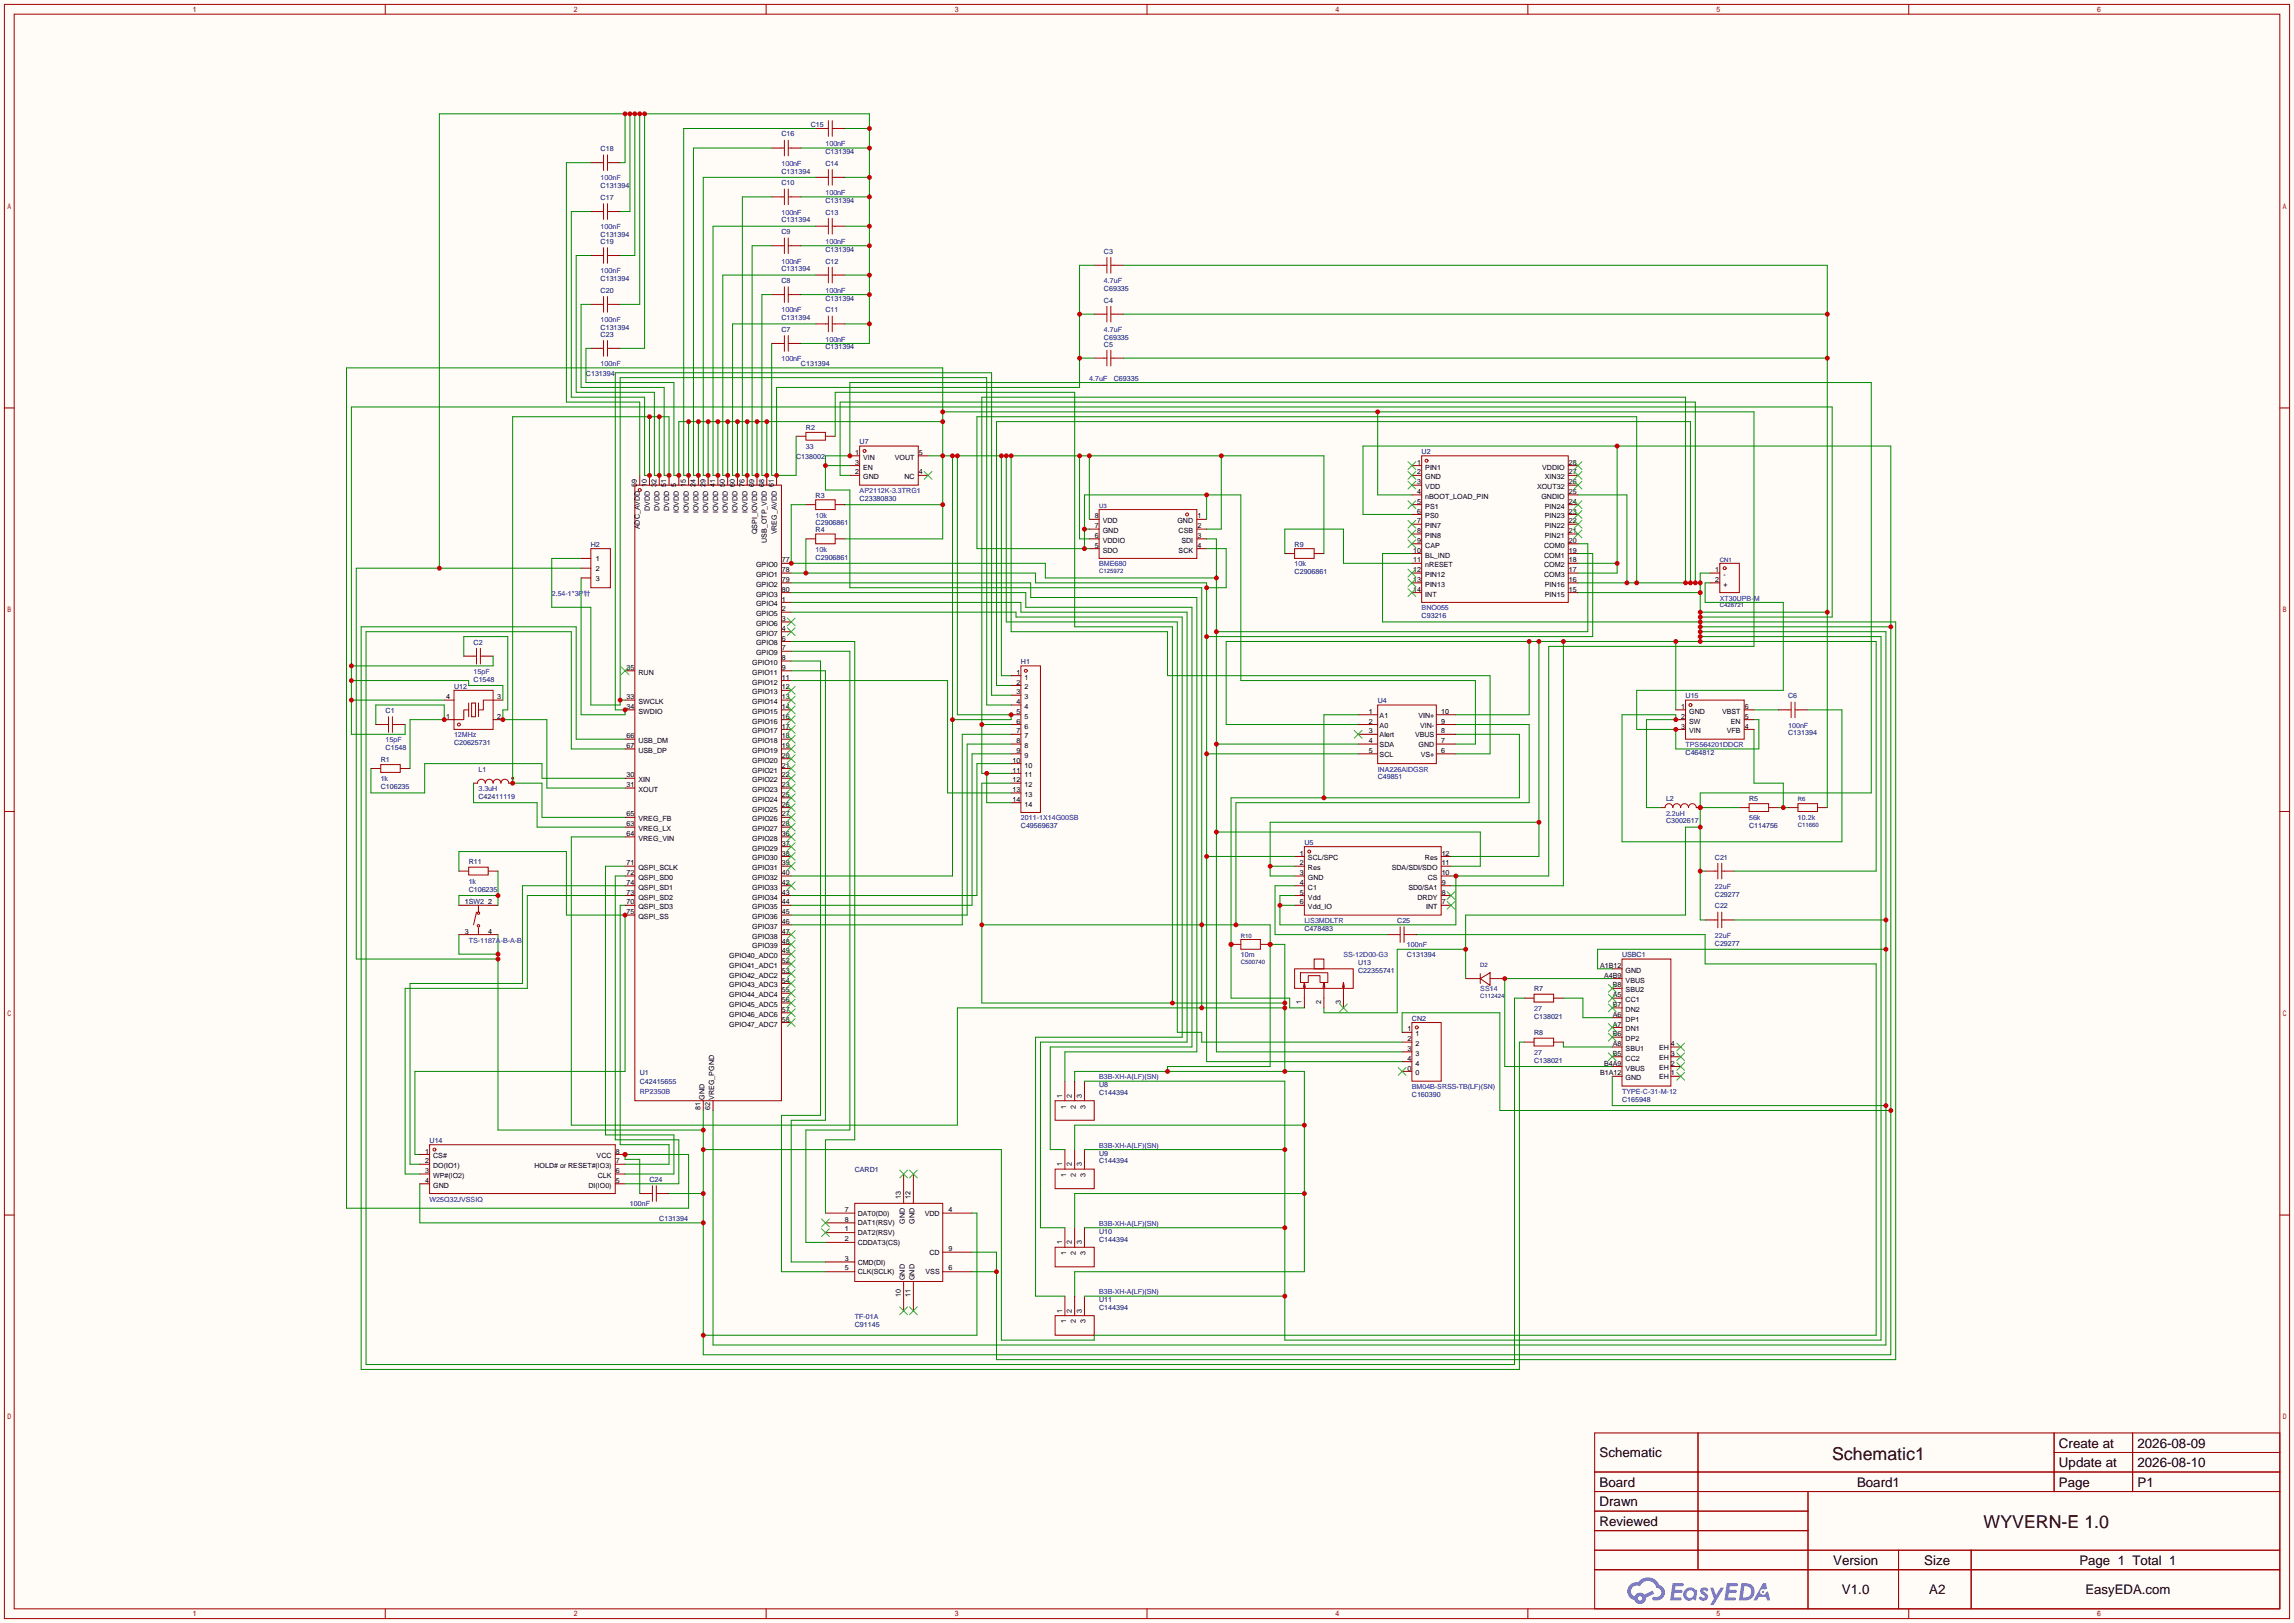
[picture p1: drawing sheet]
<svg xmlns="http://www.w3.org/2000/svg" width="596mm" height="422mm" viewBox="0 0 596 422" stroke-linecap="round" stroke-linejoin="round" font-family="sans-serif">
<defs><g id="words">
<g font-size="4.6">
<text x="476.1" y="379.4">Schematic1</text>
<text x="515.5" y="397.2">WYVERN-E 1.0</text>
</g>
<g font-size="3.5">
<text x="535.1" y="376.3">Create at</text>
<text x="555.5" y="376.3">2026-08-09</text>
<text x="415.7" y="378.8">Schematic</text>
<text x="535.1" y="381.4">Update at</text>
<text x="555.5" y="381.4">2026-08-10</text>
<text x="415.7" y="386.5">Board</text>
<text x="482.6" y="386.5">Board1</text>
<text x="555.5" y="386.5">P1</text>
<text x="415.7" y="391.5">Drawn</text>
<text x="415.7" y="396.6">Reviewed</text>
<text x="476.4" y="406.8">Version</text>
<text x="500.1" y="406.8">Size</text>
<text x="478.7" y="414.4">V1.0</text>
<text x="501.3" y="414.4">A2</text>
</g>
<g font-size="3.4">
<text x="535.1" y="386.4">Page</text>
<text x="540.4" y="406.7">Page 1 Total 1</text>
<text x="541.9" y="414.4">EasyEDA.com</text>
</g>
<g font-size="1.8" fill="#000080">
<text x="203.1" y="35.5">C16</text>
<text x="210.7" y="32.9">C15</text>
<text x="156.1" y="39.3">C18</text>
<text x="214.5" y="40.1">C131394</text>
<text x="203.1" y="45.1">C131394</text>
<text x="214.5" y="43.1">C14</text>
<text x="156.1" y="48.9">C131394</text>
<text x="156.1" y="52">C17</text>
<text x="203.1" y="48.2">C10</text>
<text x="214.5" y="52.8">C131394</text>
<text x="203.1" y="57.8">C131394</text>
<text x="214.5" y="55.8">C13</text>
<text x="156.1" y="63.4">C19</text>
<text x="156.1" y="61.6">C131394</text>
<text x="203.1" y="60.9">C9</text>
<text x="214.5" y="65.5">C131394</text>
<text x="286.9" y="66">C3</text>
<text x="203.1" y="70.5">C131394</text>
<text x="214.5" y="68.5">C12</text>
<text x="156.1" y="76.1">C20</text>
<text x="156.1" y="73.1">C131394</text>
<text x="203.1" y="73.6">C8</text>
<text x="286.9" y="75.6">C69335</text>
<text x="203.1" y="83.2">C131394</text>
<text x="214.5" y="78.2">C131394</text>
<text x="214.5" y="81.2">C11</text>
<text x="286.9" y="78.7">C4</text>
<text x="156.1" y="87.5">C23</text>
<text x="156.1" y="85.8">C131394</text>
<text x="203.1" y="86.3">C7</text>
<text x="286.9" y="88.3">C69335</text>
<text x="208.2" y="95.2">C131394</text>
<text x="214.5" y="90.9">C131394</text>
<text x="286.9" y="90.1">C5</text>
<text x="152.3" y="97.7">C131394</text>
<text x="289.4" y="99">C69335</text>
<text x="209.4" y="111.7">R2</text>
<text x="206.9" y="119.3">C138002</text>
<text x="223.4" y="115.5">U7</text>
<text x="369.4" y="118">U2</text>
<text x="212" y="129.5">R3</text>
<text x="223.4" y="130.2">C23380830</text>
<text x="212" y="136.6">C2906861</text>
<text x="153.5" y="142.2">H2</text>
<text x="212" y="138.3">R4</text>
<text x="336.4" y="142.2">R9</text>
<text x="212" y="145.5">C2906861</text>
<text x="336.4" y="149.3">C2906861</text>
<text x="369.4" y="160.7">C93216</text>
<text x="123.1" y="167.6">C2</text>
<text x="265.3" y="172.6">H1</text>
<text x="118" y="179">U12</text>
<text x="123.1" y="177.2">C1548</text>
<text x="100.2" y="185.3">C1</text>
<text x="358" y="182.8">U4</text>
<text x="438" y="181.5">U15</text>
<text x="464.7" y="181.5">C6</text>
<text x="464.7" y="191.2">C131394</text>
<text x="100.2" y="195">C1548</text>
<text x="118" y="193.7">C20625731</text>
<text x="438" y="196.3">C464812</text>
<text x="98.9" y="198">R1</text>
<text x="124.3" y="200.6">L1</text>
<text x="358" y="202.6">C49851</text>
<text x="98.9" y="205.2">C106235</text>
<text x="124.3" y="207.7">C42411119</text>
<text x="432.9" y="208.2">L2</text>
<text x="454.5" y="208.2">R5</text>
<text x="265.3" y="215.3">C49569637</text>
<text x="432.9" y="214">C3002617</text>
<text x="454.5" y="215.3">C114756</text>
<text x="339" y="219.6">U5</text>
<text x="121.8" y="224.7">R11</text>
<text x="445.6" y="223.4">C21</text>
<text x="121.8" y="231.8">C106235</text>
<text x="445.6" y="233.1">C29277</text>
<text x="363.1" y="239.9">C25</text>
<text x="445.6" y="236.1">C22</text>
<text x="339" y="242">C478483</text>
<text x="445.6" y="245.8">C29277</text>
<text x="352.9" y="250.9">U13</text>
<text x="365.6" y="248.8">C131394</text>
<text x="421.5" y="248.8">USBC1</text>
<text x="352.9" y="252.9">C22355741</text>
<text x="398.7" y="257.7">R7</text>
<text x="366.9" y="265.3">CN2</text>
<text x="398.7" y="264.8">C138021</text>
<text x="398.7" y="269.2">R8</text>
<text x="166.2" y="279.3">U1</text>
<text x="166.2" y="281.9">C42415655</text>
<text x="398.7" y="276.3">C138021</text>
<text x="285.6" y="282.6">U8</text>
<text x="285.6" y="284.7">C144394</text>
<text x="366.9" y="285.2">C160390</text>
<text x="421.5" y="286.4">C165948</text>
<text x="111.6" y="297.1">U14</text>
<text x="222.1" y="304.7">CARD1</text>
<text x="285.6" y="300.4">U9</text>
<text x="285.6" y="302.4">C144394</text>
<text x="168.8" y="307.3">C24</text>
<text x="171.3" y="317.4">C131394</text>
<text x="285.6" y="320.7">U10</text>
<text x="285.6" y="322.8">C144394</text>
<text x="285.6" y="338.5">U11</text>
<text x="285.6" y="340.5">C144394</text>
<text x="222.1" y="344.9">C91145</text>
</g>
<g font-size="1.8" fill="#00f">
<text x="214.5" y="38">100nF</text>
<text x="156.1" y="46.9">100nF</text>
<text x="203.1" y="43.1">100nF</text>
<text x="214.5" y="50.7">100nF</text>
<text x="156.1" y="59.6">100nF</text>
<text x="203.1" y="55.8">100nF</text>
<text x="214.5" y="63.4">100nF</text>
<text x="156.1" y="71">100nF</text>
<text x="203.1" y="68.5">100nF</text>
<text x="214.5" y="76.1">100nF</text>
<text x="286.9" y="73.6">4.7uF</text>
<text x="156.1" y="83.7">100nF</text>
<text x="203.1" y="81.2">100nF</text>
<text x="214.5" y="88.8">100nF</text>
<text x="286.9" y="86.3">4.7uF</text>
<text x="156.1" y="95.2">100nF</text>
<text x="203.1" y="93.9">100nF</text>
<text x="283.1" y="99">4.7uF</text>
<text x="209.4" y="116.8">33</text>
<text x="223.4" y="128.2">AP2112K-3.3TRG1</text>
<text x="212" y="134.5">10k</text>
<text x="212" y="143.4">10k</text>
<text x="285.6" y="147.2">BME680</text>
<text x="336.4" y="147.2">10k</text>
<text x="143.4" y="154.9">2.54-1*3P针</text>
<text x="369.4" y="158.7">BNO055</text>
<text x="446.9" y="156.1">XT30UPB-M</text>
<text x="123.1" y="175.2">15pF</text>
<text x="118" y="191.7">12MHz</text>
<text x="464.7" y="189.1">100nF</text>
<text x="100.2" y="193">15pF</text>
<text x="438" y="194.2">TPS564201DDCR</text>
<text x="98.9" y="203.1">1k</text>
<text x="358" y="200.6">INA226AIDGSR</text>
<text x="124.3" y="205.7">3.3uH</text>
<text x="265.3" y="213.3">2011-1X14G00SB</text>
<text x="432.9" y="212">2.2uH</text>
<text x="454.5" y="213.3">56k</text>
<text x="467.2" y="213.3">10.2k</text>
<text x="121.8" y="229.8">1k</text>
<text x="445.6" y="231.1">22uF</text>
<text x="339" y="239.9">LIS3MDLTR</text>
<text x="121.8" y="245">TS-1187A-B-A-B</text>
<text x="445.6" y="243.8">22uF</text>
<text x="322.5" y="248.8">10m</text>
<text x="349.1" y="248.8">SS-12D00-G3</text>
<text x="365.6" y="246.3">100nF</text>
<text x="384.7" y="257.7">SS14</text>
<text x="398.7" y="262.8">27</text>
<text x="398.7" y="274.2">27</text>
<text x="285.6" y="280.6">B3B-XH-A(LF)(SN)</text>
<text x="166.2" y="284.4">RP2350B</text>
<text x="366.9" y="283.1">BM04B-SRSS-TB(LF)(SN)</text>
<text x="421.5" y="284.4">TYPE-C-31-M-12</text>
<text x="285.6" y="298.4">B3B-XH-A(LF)(SN)</text>
<text x="111.6" y="312.3">W25Q32JVSSIQ</text>
<text x="163.7" y="313.6">100nF</text>
<text x="285.6" y="318.7">B3B-XH-A(LF)(SN)</text>
<text x="285.6" y="336.5">B3B-XH-A(LF)(SN)</text>
<text x="222.1" y="342.8">TF-01A</text>
</g>
<g font-size="1.8">
<text x="222.2" y="118.3">1</text>
<text x="224.3" y="119.5">VIN</text>
<text x="232.6" y="119.5">VOUT</text>
<text x="238.8" y="118.3">5</text>
<text x="222.2" y="123.3">2</text>
<text x="222.2" y="120.8">3</text>
<text x="224.3" y="124.6">GND</text>
<text x="224.3" y="122.1">EN</text>
<text x="235" y="124.6">NC</text>
<text x="238.8" y="123.3">4</text>
<text x="368.3" y="120.8">1</text>
<text x="368.3" y="123.3">2</text>
<text x="368.3" y="125.9">3</text>
<text x="370.4" y="122.1">PIN1</text>
<text x="370.4" y="124.6">GND</text>
<text x="400.8" y="122.1">VDDIO</text>
<text x="401.5" y="124.6">XIN32</text>
<text x="407.7" y="125.9">26</text>
<text x="407.7" y="123.3">27</text>
<text x="407.7" y="120.8">28</text>
<text x="165.5" y="126.5" transform="rotate(-90 165.5 126.5)">59</text>
<text x="168.1" y="126.5" transform="rotate(-90 168.1 126.5)">10</text>
<text x="170.6" y="126.5" transform="rotate(-90 170.6 126.5)">32</text>
<text x="173.1" y="126.5" transform="rotate(-90 173.1 126.5)">51</text>
<text x="175.7" y="126.5" transform="rotate(-90 175.7 126.5)">5</text>
<text x="178.2" y="126.5" transform="rotate(-90 178.2 126.5)">15</text>
<text x="180.8" y="126.5" transform="rotate(-90 180.8 126.5)">24</text>
<text x="183.3" y="126.5" transform="rotate(-90 183.3 126.5)">29</text>
<text x="185.8" y="126.5" transform="rotate(-90 185.8 126.5)">41</text>
<text x="188.4" y="126.5" transform="rotate(-90 188.4 126.5)">50</text>
<text x="190.9" y="126.5" transform="rotate(-90 190.9 126.5)">60</text>
<text x="193.5" y="126.5" transform="rotate(-90 193.5 126.5)">76</text>
<text x="196" y="126.5" transform="rotate(-90 196 126.5)">69</text>
<text x="198.5" y="126.5" transform="rotate(-90 198.5 126.5)">68</text>
<text x="201.1" y="126.5" transform="rotate(-90 201.1 126.5)">61</text>
<text x="368.3" y="128.4">4</text>
<text x="368.3" y="131">5</text>
<text x="370.4" y="127.2">VDD</text>
<text x="370.4" y="129.7">nBOOT_LOAD_PIN</text>
<text x="399.4" y="127.2">XOUT32</text>
<text x="400.5" y="129.7">GNDIO</text>
<text x="407.7" y="131">24</text>
<text x="407.7" y="128.4">25</text>
<text x="166.3" y="137.6" transform="rotate(-90 166.3 137.6)">ADC_AVDD</text>
<text x="168.8" y="132.8" transform="rotate(-90 168.8 132.8)">DVDD</text>
<text x="171.4" y="132.8" transform="rotate(-90 171.4 132.8)">DVDD</text>
<text x="173.9" y="132.8" transform="rotate(-90 173.9 132.8)">DVDD</text>
<text x="176.4" y="133.4" transform="rotate(-90 176.4 133.4)">IOVDD</text>
<text x="179" y="133.4" transform="rotate(-90 179 133.4)">IOVDD</text>
<text x="181.5" y="133.4" transform="rotate(-90 181.5 133.4)">IOVDD</text>
<text x="184.1" y="133.4" transform="rotate(-90 184.1 133.4)">IOVDD</text>
<text x="186.6" y="133.4" transform="rotate(-90 186.6 133.4)">IOVDD</text>
<text x="189.1" y="133.4" transform="rotate(-90 189.1 133.4)">IOVDD</text>
<text x="191.7" y="133.4" transform="rotate(-90 191.7 133.4)">IOVDD</text>
<text x="194.2" y="133.4" transform="rotate(-90 194.2 133.4)">IOVDD</text>
<text x="284.5" y="134.8">8</text>
<text x="284.5" y="137.3">7</text>
<text x="286.6" y="136">VDD</text>
<text x="306" y="136">GND</text>
<text x="311.1" y="137.3">2</text>
<text x="311.1" y="134.8">1</text>
<text x="368.3" y="133.5">6</text>
<text x="368.3" y="136">7</text>
<text x="370.4" y="132.2">PS1</text>
<text x="370.4" y="134.8">PS0</text>
<text x="370.4" y="137.3">PIN7</text>
<text x="401.5" y="137.3">PIN22</text>
<text x="401.5" y="134.8">PIN23</text>
<text x="401.5" y="132.2">PIN24</text>
<text x="407.7" y="136">22</text>
<text x="407.7" y="133.5">23</text>
<text x="196.8" y="138.8" transform="rotate(-90 196.8 138.8)">QSPI_IOVDD</text>
<text x="199.3" y="141.1" transform="rotate(-90 199.3 141.1)">USB_OTP_VDD</text>
<text x="201.8" y="138.9" transform="rotate(-90 201.8 138.9)">VREG_AVDD</text>
<text x="284.5" y="139.9">6</text>
<text x="284.5" y="142.4">5</text>
<text x="286.6" y="138.6">GND</text>
<text x="286.6" y="141.1">VDDIO</text>
<text x="286.6" y="143.7">SDO</text>
<text x="306.3" y="143.7">SCK</text>
<text x="306.3" y="138.6">CSB</text>
<text x="307" y="141.1">SDI</text>
<text x="311.1" y="142.4">4</text>
<text x="311.1" y="139.9">3</text>
<text x="367.3" y="143.7">10</text>
<text x="368.3" y="138.6">8</text>
<text x="368.3" y="141.1">9</text>
<text x="370.4" y="139.9">PIN8</text>
<text x="370.4" y="142.4">CAP</text>
<text x="401.3" y="142.4">COM0</text>
<text x="401.5" y="139.9">PIN21</text>
<text x="407.7" y="143.7">19</text>
<text x="407.7" y="141.1">20</text>
<text x="407.7" y="138.6">21</text>
<text x="154.8" y="145.9">1</text>
<text x="154.8" y="148.5">2</text>
<text x="196.5" y="147.5">GPIO0</text>
<text x="203.2" y="148.7">78</text>
<text x="203.2" y="146.2">77</text>
<text x="367.3" y="146.2">11</text>
<text x="367.3" y="148.7">12</text>
<text x="370.4" y="144.9">BL_IND</text>
<text x="370.4" y="147.5">nRESET</text>
<text x="401.3" y="147.5">COM2</text>
<text x="401.3" y="144.9">COM1</text>
<text x="407.7" y="148.7">17</text>
<text x="407.7" y="146.2">18</text>
<text x="445.8" y="148.7">1</text>
<text x="154.8" y="151">3</text>
<text x="196.5" y="155.1">GPIO3</text>
<text x="196.5" y="152.6">GPIO2</text>
<text x="196.5" y="150">GPIO1</text>
<text x="203.2" y="153.8">80</text>
<text x="203.2" y="151.3">79</text>
<text x="367.3" y="151.3">13</text>
<text x="367.3" y="153.8">14</text>
<text x="370.4" y="150">PIN12</text>
<text x="370.4" y="152.6">PIN13</text>
<text x="370.4" y="155.1">INT</text>
<text x="401.3" y="150">COM3</text>
<text x="401.5" y="155.1">PIN15</text>
<text x="401.5" y="152.6">PIN16</text>
<text x="407.7" y="153.8">15</text>
<text x="407.7" y="151.3">16</text>
<text x="445.8" y="151.3">2</text>
<text x="447.9" y="150">-</text>
<text x="447.9" y="152.6">+</text>
<text x="196.5" y="160.2">GPIO5</text>
<text x="196.5" y="157.6">GPIO4</text>
<text x="203.2" y="161.4">3</text>
<text x="203.2" y="158.9">2</text>
<text x="203.2" y="156.4">1</text>
<text x="196.5" y="167.8">GPIO8</text>
<text x="196.5" y="165.3">GPIO7</text>
<text x="196.5" y="162.7">GPIO6</text>
<text x="203.2" y="166.5">6</text>
<text x="203.2" y="164">4</text>
<text x="195.5" y="172.9">GPIO10</text>
<text x="196.5" y="170.3">GPIO9</text>
<text x="203.2" y="171.6">8</text>
<text x="203.2" y="169.1">7</text>
<text x="162.8" y="174.1">35</text>
<text x="165.9" y="175.4">RUN</text>
<text x="195.5" y="178">GPIO12</text>
<text x="195.5" y="175.4">GPIO11</text>
<text x="203.2" y="179.2">12</text>
<text x="203.2" y="176.7">11</text>
<text x="203.2" y="174.1">9</text>
<text x="264.1" y="175.4">1</text>
<text x="264.1" y="178">2</text>
<text x="266.2" y="176.7">1</text>
<text x="266.2" y="179.2">2</text>
<text x="115.9" y="181.8">4</text>
<text x="129.2" y="181.8">3</text>
<text x="162.8" y="181.8">33</text>
<text x="162.8" y="184.3">34</text>
<text x="165.9" y="183">SWCLK</text>
<text x="165.9" y="185.6">SWDIO</text>
<text x="195.5" y="185.6">GPIO15</text>
<text x="195.5" y="183">GPIO14</text>
<text x="195.5" y="180.5">GPIO13</text>
<text x="203.2" y="184.3">14</text>
<text x="203.2" y="181.8">13</text>
<text x="264.1" y="180.5">3</text>
<text x="264.1" y="183">4</text>
<text x="264.1" y="185.6">5</text>
<text x="266.2" y="181.8">3</text>
<text x="266.2" y="184.3">4</text>
<text x="355.7" y="185.6">1</text>
<text x="374.5" y="185.6">10</text>
<text x="436.9" y="184.3">1</text>
<text x="439" y="185.6">GND</text>
<text x="447.5" y="185.6">VBST</text>
<text x="453.4" y="184.3">6</text>
<text x="115.9" y="186.8">1</text>
<text x="129.2" y="186.8">2</text>
<text x="162.8" y="191.9">66</text>
<text x="195.5" y="190.7">GPIO17</text>
<text x="195.5" y="188.1">GPIO16</text>
<text x="203.2" y="191.9">18</text>
<text x="203.2" y="189.4">17</text>
<text x="203.2" y="186.8">16</text>
<text x="264.1" y="188.1">6</text>
<text x="264.1" y="190.7">7</text>
<text x="266.2" y="186.8">5</text>
<text x="266.2" y="189.4">6</text>
<text x="266.2" y="191.9">7</text>
<text x="355.7" y="188.1">2</text>
<text x="355.7" y="190.7">3</text>
<text x="358.5" y="186.6">A1</text>
<text x="358.5" y="189.1">A0</text>
<text x="358.5" y="191.7">Alert</text>
<text x="367.7" y="191.7">VBUS</text>
<text x="368.6" y="186.6">VIN+</text>
<text x="369.1" y="189.1">VIN-</text>
<text x="374.5" y="190.7">8</text>
<text x="374.5" y="188.1">9</text>
<text x="436.9" y="186.8">2</text>
<text x="436.9" y="189.4">3</text>
<text x="439" y="188.1">SW</text>
<text x="439" y="190.7">VIN</text>
<text x="448.7" y="190.7">VFB</text>
<text x="449.8" y="188.1">EN</text>
<text x="453.4" y="189.4">4</text>
<text x="453.4" y="186.8">5</text>
<text x="162.8" y="194.5">67</text>
<text x="165.9" y="193.2">USB_DM</text>
<text x="165.9" y="195.7">USB_DP</text>
<text x="195.5" y="195.7">GPIO19</text>
<text x="195.5" y="193.2">GPIO18</text>
<text x="203.2" y="197">20</text>
<text x="203.2" y="194.5">19</text>
<text x="264.1" y="193.2">8</text>
<text x="264.1" y="195.7">9</text>
<text x="266.2" y="194.5">8</text>
<text x="266.2" y="197">9</text>
<text x="355.7" y="193.2">4</text>
<text x="355.7" y="195.7">5</text>
<text x="358.5" y="194.2">SDA</text>
<text x="358.5" y="196.7">SCL</text>
<text x="368.6" y="194.2">GND</text>
<text x="369.2" y="196.7">VS+</text>
<text x="374.5" y="195.7">6</text>
<text x="374.5" y="193.2">7</text>
<text x="162.8" y="202.1">30</text>
<text x="165.9" y="203.4">XIN</text>
<text x="195.5" y="203.4">GPIO22</text>
<text x="195.5" y="200.8">GPIO21</text>
<text x="195.5" y="198.3">GPIO20</text>
<text x="203.2" y="202.1">22</text>
<text x="203.2" y="199.5">21</text>
<text x="263.1" y="198.3">10</text>
<text x="263.1" y="200.8">11</text>
<text x="263.1" y="203.4">12</text>
<text x="266.2" y="199.5">10</text>
<text x="266.2" y="202.1">11</text>
<text x="162.8" y="204.6">31</text>
<text x="165.9" y="205.9">XOUT</text>
<text x="195.5" y="208.4">GPIO24</text>
<text x="195.5" y="205.9">GPIO23</text>
<text x="203.2" y="209.7">26</text>
<text x="203.2" y="207.2">25</text>
<text x="203.2" y="204.6">23</text>
<text x="263.1" y="205.9">13</text>
<text x="263.1" y="208.4">14</text>
<text x="266.2" y="204.6">12</text>
<text x="266.2" y="207.2">13</text>
<text x="266.2" y="209.7">14</text>
<text x="162.8" y="212.2">65</text>
<text x="162.8" y="214.8">63</text>
<text x="165.9" y="213.5">VREG_FB</text>
<text x="195.5" y="213.5">GPIO26</text>
<text x="195.5" y="211">GPIO25</text>
<text x="203.2" y="214.8">28</text>
<text x="203.2" y="212.2">27</text>
<text x="162.8" y="217.3">64</text>
<text x="165.9" y="216.1">VREG_LX</text>
<text x="165.9" y="218.6">VREG_VIN</text>
<text x="195.5" y="221.1">GPIO29</text>
<text x="195.5" y="218.6">GPIO28</text>
<text x="195.5" y="216.1">GPIO27</text>
<text x="203.2" y="219.9">37</text>
<text x="203.2" y="217.3">36</text>
<text x="162.8" y="224.9">71</text>
<text x="162.8" y="227.5">72</text>
<text x="165.9" y="226.2">QSPI_SCLK</text>
<text x="195.5" y="226.2">GPIO31</text>
<text x="195.5" y="223.7">GPIO30</text>
<text x="203.2" y="227.5">40</text>
<text x="203.2" y="224.9">39</text>
<text x="203.2" y="222.4">38</text>
<text x="337.8" y="222.4">1</text>
<text x="337.8" y="224.9">2</text>
<text x="337.8" y="227.5">3</text>
<text x="339.9" y="223.7">SCL/SPC</text>
<text x="339.9" y="226.2">Res</text>
<text x="361.7" y="226.2">SDA/SDI/SDO</text>
<text x="370.3" y="223.7">Res</text>
<text x="374.6" y="227.5">10</text>
<text x="374.6" y="224.9">11</text>
<text x="374.6" y="222.4">12</text>
<text x="162.8" y="230">74</text>
<text x="162.8" y="232.6">73</text>
<text x="165.9" y="228.8">QSPI_SD0</text>
<text x="165.9" y="231.3">QSPI_SD1</text>
<text x="165.9" y="233.8">QSPI_SD2</text>
<text x="195.5" y="233.8">GPIO34</text>
<text x="195.5" y="231.3">GPIO33</text>
<text x="195.5" y="228.8">GPIO32</text>
<text x="203.2" y="232.6">43</text>
<text x="203.2" y="230">42</text>
<text x="337.8" y="230">4</text>
<text x="337.8" y="232.6">5</text>
<text x="339.9" y="228.8">GND</text>
<text x="339.9" y="231.3">C1</text>
<text x="339.9" y="233.8">Vdd</text>
<text x="366" y="231.3">SD0/SA1</text>
<text x="368.3" y="233.8">DRDY</text>
<text x="371" y="228.8">CS</text>
<text x="374.6" y="232.6">8</text>
<text x="374.6" y="230">9</text>
<text x="120.8" y="235.1">1SW2</text>
<text x="126.9" y="235.1">2</text>
<text x="162.8" y="235.1">70</text>
<text x="162.8" y="237.6">75</text>
<text x="165.9" y="236.4">QSPI_SD3</text>
<text x="165.9" y="238.9">QSPI_SS</text>
<text x="195.5" y="238.9">GPIO36</text>
<text x="195.5" y="236.4">GPIO35</text>
<text x="203.2" y="237.6">45</text>
<text x="203.2" y="235.1">44</text>
<text x="337.8" y="235.1">6</text>
<text x="339.9" y="236.4">Vdd_IO</text>
<text x="370.6" y="236.4">INT</text>
<text x="374.6" y="235.1">7</text>
<text x="120.8" y="242.7">3</text>
<text x="126.9" y="242.7">4</text>
<text x="195.5" y="244">GPIO38</text>
<text x="195.5" y="241.5">GPIO37</text>
<text x="203.2" y="245.3">48</text>
<text x="203.2" y="242.7">47</text>
<text x="203.2" y="240.2">46</text>
<text x="189.5" y="251.6">GPIO41_ADC1</text>
<text x="189.5" y="249.1">GPIO40_ADC0</text>
<text x="195.5" y="246.5">GPIO39</text>
<text x="203.2" y="250.3">52</text>
<text x="203.2" y="247.8">49</text>
<text x="415.8" y="251.6">A1B12</text>
<text x="189.5" y="256.7">GPIO43_ADC3</text>
<text x="189.5" y="254.2">GPIO42_ADC2</text>
<text x="203.2" y="258">55</text>
<text x="203.2" y="255.4">54</text>
<text x="203.2" y="252.9">53</text>
<text x="416.9" y="254.2">A4B9</text>
<text x="419.1" y="256.7">B8</text>
<text x="422.5" y="252.9">GND</text>
<text x="422.5" y="255.4">VBUS</text>
<text x="422.5" y="258">SBU2</text>
<text x="189.5" y="261.8">GPIO45_ADC5</text>
<text x="189.5" y="259.2">GPIO44_ADC4</text>
<text x="203.2" y="263">57</text>
<text x="203.2" y="260.5">56</text>
<text x="338.2" y="261" transform="rotate(-90 338.2 261)">1</text>
<text x="343.3" y="261" transform="rotate(-90 343.3 261)">2</text>
<text x="348.4" y="261" transform="rotate(-90 348.4 261)">3</text>
<text x="419.1" y="259.2">A5</text>
<text x="419.1" y="261.8">B7</text>
<text x="422.5" y="260.5">CC1</text>
<text x="422.5" y="263">DN2</text>
<text x="189.5" y="266.9">GPIO47_ADC7</text>
<text x="189.5" y="264.3">GPIO46_ADC6</text>
<text x="203.2" y="265.6">58</text>
<text x="365.7" y="268.1">1</text>
<text x="367.8" y="269.4">1</text>
<text x="419.1" y="264.3">A6</text>
<text x="419.1" y="266.9">A7</text>
<text x="419.1" y="269.4">B6</text>
<text x="422.5" y="265.6">DP1</text>
<text x="422.5" y="268.1">DN1</text>
<text x="365.7" y="270.7">2</text>
<text x="365.7" y="273.2">3</text>
<text x="365.7" y="275.7">4</text>
<text x="367.8" y="271.9">2</text>
<text x="367.8" y="274.5">3</text>
<text x="419.1" y="271.9">A8</text>
<text x="419.1" y="274.5">B5</text>
<text x="422.5" y="270.7">DP2</text>
<text x="422.5" y="273.2">SBU1</text>
<text x="422.5" y="275.7">CC2</text>
<text x="431.1" y="272.9">EH</text>
<text x="431.1" y="275.5">EH</text>
<text x="434.2" y="271.9">4</text>
<text x="434.2" y="274.5">3</text>
<text x="365.7" y="278.3">0</text>
<text x="367.8" y="277">4</text>
<text x="367.8" y="279.6">0</text>
<text x="415.8" y="279.6">B1A12</text>
<text x="416.9" y="277">B4A9</text>
<text x="422.5" y="278.3">VBUS</text>
<text x="422.5" y="280.8">GND</text>
<text x="431.1" y="278">EH</text>
<text x="431.1" y="280.6">EH</text>
<text x="434.2" y="277">2</text>
<text x="434.2" y="279.6">1</text>
<text x="183.1" y="285.9" transform="rotate(-90 183.1 285.9)">GND</text>
<text x="185.6" y="285.9" transform="rotate(-90 185.6 285.9)">VREG_PGND</text>
<text x="276" y="285.3" transform="rotate(-90 276 285.3)">1</text>
<text x="278.6" y="285.3" transform="rotate(-90 278.6 285.3)">2</text>
<text x="281.1" y="285.3" transform="rotate(-90 281.1 285.3)">3</text>
<text x="182" y="288.5" transform="rotate(-90 182 288.5)">81</text>
<text x="184.6" y="288.5" transform="rotate(-90 184.6 288.5)">62</text>
<text x="277" y="288.2" transform="rotate(-90 277 288.2)">1</text>
<text x="279.6" y="288.2" transform="rotate(-90 279.6 288.2)">2</text>
<text x="282.1" y="288.2" transform="rotate(-90 282.1 288.2)">3</text>
<text x="110.5" y="299.9">1</text>
<text x="160" y="299.9">8</text>
<text x="110.5" y="302.4">2</text>
<text x="110.5" y="305">3</text>
<text x="112.6" y="301.1">CS#</text>
<text x="112.6" y="303.7">DO(IO1)</text>
<text x="138.9" y="303.7">HOLD# or RESET#(IO3)</text>
<text x="155.1" y="301.1">VCC</text>
<text x="160" y="305">6</text>
<text x="160" y="302.4">7</text>
<text x="276" y="303.1" transform="rotate(-90 276 303.1)">1</text>
<text x="277" y="305.9" transform="rotate(-90 277 305.9)">1</text>
<text x="278.6" y="303.1" transform="rotate(-90 278.6 303.1)">2</text>
<text x="279.6" y="305.9" transform="rotate(-90 279.6 305.9)">2</text>
<text x="281.1" y="303.1" transform="rotate(-90 281.1 303.1)">3</text>
<text x="282.1" y="305.9" transform="rotate(-90 282.1 305.9)">3</text>
<text x="110.5" y="307.5">4</text>
<text x="112.6" y="306.2">WP#(IO2)</text>
<text x="112.6" y="308.8">GND</text>
<text x="153" y="308.7">DI(IO0)</text>
<text x="155.4" y="306.2">CLK</text>
<text x="160" y="307.5">5</text>
<text x="234.1" y="311.7" transform="rotate(-90 234.1 311.7)">13</text>
<text x="236.6" y="311.7" transform="rotate(-90 236.6 311.7)">12</text>
<text x="219.6" y="315">7</text>
<text x="219.6" y="317.5">8</text>
<text x="222.9" y="316">DAT0(D0)</text>
<text x="240.3" y="316">VDD</text>
<text x="246.5" y="315">4</text>
<text x="219.6" y="320.1">1</text>
<text x="219.6" y="322.6">2</text>
<text x="222.9" y="321.1">DAT2(RSV)</text>
<text x="222.9" y="323.6">CDDAT3(CS)</text>
<text x="222.9" y="318.5">DAT1(RSV)</text>
<text x="235.1" y="318.1" transform="rotate(-90 235.1 318.1)">GND</text>
<text x="237.7" y="318.1" transform="rotate(-90 237.7 318.1)">GND</text>
<text x="276" y="323.4" transform="rotate(-90 276 323.4)">1</text>
<text x="278.6" y="323.4" transform="rotate(-90 278.6 323.4)">2</text>
<text x="281.1" y="323.4" transform="rotate(-90 281.1 323.4)">3</text>
<text x="219.6" y="327.7">3</text>
<text x="222.9" y="328.7">CMD(DI)</text>
<text x="241.6" y="326.2">CD</text>
<text x="246.5" y="325.2">9</text>
<text x="277" y="326.3" transform="rotate(-90 277 326.3)">1</text>
<text x="279.6" y="326.3" transform="rotate(-90 279.6 326.3)">2</text>
<text x="282.1" y="326.3" transform="rotate(-90 282.1 326.3)">3</text>
<text x="219.6" y="330.2">5</text>
<text x="222.9" y="331.2">CLK(SCLK)</text>
<text x="235.1" y="332.7" transform="rotate(-90 235.1 332.7)">GND</text>
<text x="237.7" y="332.7" transform="rotate(-90 237.7 332.7)">GND</text>
<text x="240.5" y="331.3">VSS</text>
<text x="246.5" y="330.2">6</text>
<text x="234.1" y="337.1" transform="rotate(-90 234.1 337.1)">10</text>
<text x="236.6" y="337.1" transform="rotate(-90 236.6 337.1)">11</text>
<text x="276" y="341.2" transform="rotate(-90 276 341.2)">1</text>
<text x="278.6" y="341.2" transform="rotate(-90 278.6 341.2)">2</text>
<text x="281.1" y="341.2" transform="rotate(-90 281.1 341.2)">3</text>
<text x="277" y="344" transform="rotate(-90 277 344)">1</text>
<text x="279.6" y="344" transform="rotate(-90 279.6 344)">2</text>
<text x="282.1" y="344" transform="rotate(-90 282.1 344)">3</text>
</g>
<g font-size="1.6" fill="#000080">
<text x="285.6" y="132">U3</text>
<text x="285.6" y="149">C125972</text>
<text x="446.9" y="146">CN1</text>
<text x="446.9" y="157.8">C428721</text>
<text x="467.2" y="208.2">R6</text>
<text x="467.2" y="215">C11660</text>
<text x="322.5" y="243.8">R10</text>
<text x="322.5" y="250.6">C500740</text>
<text x="384.7" y="251.4">D2</text>
<text x="384.7" y="259.4">C112424</text>
</g>
</g></defs>
<path d="M0 0h596.1v421.9h-596.1z" fill="#fffcf7"/>
<g fill="none" stroke="#a10000" stroke-width=".26">
<path d="M1.1 1.1h593.9v419.7h-593.9zM3.7 3.7h588.8v414.5h-588.8zM100.1 1.1v2.6M199.1 1.1v2.6M298.1 1.1v2.6M397 1.1v2.6M496 1.1v2.6M1.1 106h2.6M592.5 106h2.5M1.1 210.9h2.6M592.5 210.9h2.5M1.1 315.8h2.6"/>
<path d="M592.5 315.8h2.5M414.4 372.5h178.1v45.7h-178.1zM441.3 372.5v35.6M533.8 372.5v15.2M533.8 377.6h58.7M554.2 372.5v15.2M414.4 382.7h178.1M414.4 387.7h178.1M414.4 392.8h55.4M414.4 397.9h55.4M469.8 387.7v30.5M100.1 418.2v2.6"/>
<path d="M199.1 418.2v2.6M298.1 418.2v2.6M397 418.2v2.6M414.4 403h178.1M414.4 408.1h178.1M493.4 403v15.2M496 418.2v2.6M512.2 403v15.2"/>
</g>
<g fill="#5487ff">
<path d="M442.1 412.9a1.3 1.3 0 0 1 1.9 .3l-.4 .6a.47 .47 0 0 0-.4-.5 .47 .47 0 0 0-.5 .3l.1 .2a1.28 1.28 0 0 1 .8 2 1.53 1.53 0 0 1-2.2-.3l.5-.6 .8 .5a.31 .31 0 0 0 .4-.3 .31 .31 0 0 0-.3-.4 1.12 1.12 0 0 1-.7-1.8z"/>
<path d="M444.4 412.7h.9l.6 2 1.2-2h.9l-2.7 4.5h-.9l1-1.6z"/>
<path d="M434.6 411.5h2.6a.4 .4 0 0 1 .4 .4 .4 .4 0 0 1-.4 .4h-1.8l-.1 1h1.6l.3 .2a.4 .4 0 0 1-.4 .6h-1.6l-.2 1.1h1.6a.39 .39 0 0 1 .4 .4 .39 .39 0 0 1-.4 .4h-2.6z"/>
<path d="M448.7 411.5h2.6a.4 .4 0 0 1 .4 .4 .4 .4 0 0 1-.4 .4h-1.8l-.1 1h1.6l.3 .2a.4 .4 0 0 1-.3 .6h-1.7l-.2 1.1h1.6a.39 .39 0 0 1 .4 .4 .39 .39 0 0 1-.4 .4h-2.6z"/>
<path d="M458.1 411.6h.8l.3 1.3-.6 .3a.75 .75 0 0 0-1.1 .3 .75 .75 0 0 0 .5 1.1 .75 .75 0 0 0 .9-.7l.5-.3 .6 2.4h-.8l-.3-.9h-1.8l-.5 .9h-1z"/>
<path d="M452.5 411.5l-.6 4.5h1.5a2.27 2.27 0 0 0 2.6-2.3 2.27 2.27 0 0 0-2.7-2.2zM453.3 412.3a1.5 1.5 0 0 1 1.8 1.6 1.5 1.5 0 0 1-1.9 1.3h-.3z"/>
<path d="M438 413.2a1.6 1.6 0 0 0-.4 2.3 1.6 1.6 0 0 0 2.4 .2l.7 .3 .3-2.5-.1-.2-.5-.1a1.58 1.58 0 0 0-2.4 0zM438.6 413.7a.99 .99 0 0 1 1.6 .6 .99 .99 0 0 1-1.3 1.1 .98 .98 0 0 1-.3-1.7z"/>
<path d="M423.6 411.9a2.37 2.37 0 0 0 1.1 4.1 1.54 1.54 0 0 0 1.8 .9 1.54 1.54 0 0 0 1.2-1.5l2.2-1.1-.5-.8-2 1a1.57 1.57 0 0 0-2.7 .5 1.5 1.5 0 0 1-.7-2.1 1.5 1.5 0 0 1 2.2-.5 2.27 2.27 0 0 1 2.3-1.4 2.27 2.27 0 0 1 2 1.8 1.16 1.16 0 0 1 1.2 1.1 1.16 1.16 0 0 1-1.1 1.2h-.7a.47 .47 0 0 0-.5 .4 .47 .47 0 0 0 .4 .5 2.14 2.14 0 0 0 2.7-1.3 2.14 2.14 0 0 0-1.3-2.7 3.2 3.2 0 0 0-5.5-.7l-1.1 .1zM425.6 415.5a.6 .6 0 0 1 1.2 0 .6 .6 0 0 1-1.2 0z"/>
<circle cx="458.2" cy="413.8" r=".28"/>
</g>
<g fill="none" stroke="#a10000" stroke-width=".26">
<path d="M203.1 38.5h.7M203.8 36.4v4.1M204.9 36.4v4.1M204.9 38.5h.7M214.5 33.4h.8M215.3 31.4v4M216.3 31.4v4M216.3 33.4h.7M156.1 42.3h.7M156.1 55h.7M156.8 40.3v4M156.8 53v4"/>
<path d="M157.9 40.3v4M157.9 53v4M157.9 42.3h.7M157.9 55h.7M203.1 51.2h.7M203.8 49.1v4.1M204.9 49.1v4.1M204.9 51.2h.7M214.5 46.1h.8M214.5 58.8h.8M215.3 44.1v4M215.3 56.8v4"/>
<path d="M216.3 44.1v4M216.3 56.8v4M216.3 46.1h.7M216.3 58.8h.7M156.1 79.1h.7M156.1 66.4h.7M156.8 64.4v4.1M156.8 77.1v4.1M157.9 64.4v4.1M157.9 77.1v4.1M157.9 79.1h.7M157.9 66.4h.7"/>
<path d="M203.1 76.6h.7M203.1 63.9h.7M203.8 61.8v4.1M203.8 74.5v4.1M204.9 61.8v4.1M204.9 74.5v4.1M204.9 76.6h.7M204.9 63.9h.7M214.5 71.5h.8M215.3 69.5v4M216.3 69.5v4M216.3 71.5h.7"/>
<path d="M286.9 69h.8M287.7 66.9v4.1M287.7 79.6v4.1M288.7 66.9v4.1M288.7 79.6v4.1M288.7 69h.7M156.1 90.6h.7M156.8 88.5v4.1M157.9 88.5v4.1M157.9 90.6h.7M203.1 89.3h.7M203.8 87.2v4.1"/>
<path d="M204.9 87.2v4.1M204.9 89.3h.7M214.5 84.2h.8M215.3 82.2v4M216.3 82.2v4M216.3 84.2h.7M286.9 81.7h.8M286.9 93.1h.8M287.7 91.1v4M288.7 91.1v4M288.7 81.7h.7M288.7 93.1h.7"/>
<path d="M209.4 112.4h5.1v2h-5.1zM223.4 116h15.2v10.1h-15.2zM369.4 118.5h38.1v38.1h-38.1zM165 126.1h38.1v160h-38.1zM212 129.9h5v2.6h-5zM212 138.8h5v2.6h-5zM285.6 132.5h25.4v12.7h-25.4zM336.4 142.6h5.1v2.6h-5.1zM446.9 146.4h5.1v7.7h-5.1zM118 179.5h10.1v10.1h-10.1zM123.1 170.6h.7M123.8 168.5v4.1"/>
<path d="M124.8 168.5v4.1M124.8 170.6h.8M265.3 173.1h5.1v38.1h-5.1zM98.9 198.8h5.1v2h-5.1zM100.2 188.3h.8M101 186.3v4.1M102 186.3v4.1M102 188.3h.7M121.8 184.5h-1.3v2.6h-2.5M121.8 182.8v3.5M122.6 182.8h1v3.5h-1zM124.3 182.8v3.5"/>
<path d="M128.1 182h-2.5v2.5h-1.3M358 183.3h15.3v15.2h-15.3zM464.7 184.5h.8M465.5 182.5v4.1M466.5 182.5v4.1M466.5 184.5h.7M124.1 203.6a1.02 1.02 0 0 1 1-1 1.02 1.02 0 0 1 1 1 1.02 1.02 0 0 1 1-1 1.02 1.02 0 0 1 1 1 1.02 1.02 0 0 1 1.1-1 1.02 1.02 0 0 1 1 1 1.02 1.02 0 0 1 1-1 1.02 1.02 0 0 1 1 1M454.5 208.9h5.1v2h-5.1zM467.2 208.9h5.1v2h-5.1zM121.8 225.4h5.1v2.1h-5.1zM339 220.1h35.5v17.8h-35.5zM445.6 226.4h.8"/>
<path d="M445.6 239.1h.8M446.4 224.4v4.1M446.4 237.1v4.1M447.4 224.4v4.1M447.4 237.1v4.1M447.4 226.4h.8M447.4 239.1h.8M336.4 251.8h15.3v5.1h-15.3zM337.9 252.9h7.2v2.5h-2.1v-1.8h-3v1.8h-2.1zM339 255.4l-.3 1.3M339.2 256.7l-.2-1.3v4.1M341.5 249.3h2.5v2.5h-2.5z"/>
<path d="M344 255.4l-.2 1.3M344.3 256.7l-.3-1.3v4.1M349.1 255.4l-.2 1.3M349.4 256.7l-.3-1.3v4.1M363.1 243h.8M363.9 240.9v4.1M364.9 240.9v4.1M364.9 243h.7M384.7 254.4l2.5-1.5v3.3zM384.7 253.1v2.6M398.7 258.4h5v2.1h-5zM421.5 249.3h12.7v33h-12.7z"/>
<path d="M366.9 265.8h7.6v15.3h-7.6zM398.7 269.9h5v2h-5zM274.2 286.1h10.2v5.1h-10.2zM168.8 310.3h.7M169.5 308.2v4.1M170.6 308.2v4.1M170.6 310.3h.7M222.1 312.8h22.9v20.3h-22.9zM274.2 303.9h10.2v5.1h-10.2zM274.2 324.2h10.2v5.1h-10.2zM274.2 342h10.2v5.1h-10.2z"/>
<circle cx="224.7" cy="117.2" r=".38"/>
<circle cx="370.7" cy="119.8" r=".38"/>
<circle cx="166.2" cy="127.4" r=".38"/>
<circle cx="308.5" cy="133.7" r=".38"/>
<circle cx="448.2" cy="147.7" r=".38"/>
<circle cx="266.6" cy="174.4" r=".38"/>
<circle cx="119.3" cy="188.3" r=".38"/>
<circle cx="133.2" cy="202.3" r=".25"/>
<circle cx="340.2" cy="221.4" r=".38"/>
<circle cx="368.2" cy="267.1" r=".38"/>
</g>
<g fill="none" stroke="#870000" stroke-width=".26">
<path d="M200.5 38.5h2.6M205.6 38.5h2.6M212 33.4h2.5M217 33.4h2.6M153.5 42.3h2.6M153.5 55h2.6M158.6 42.3h2.6M158.6 55h2.6M200.5 51.2h2.6M205.6 51.2h2.6M212 46.1h2.5M212 58.8h2.5"/>
<path d="M217 46.1h2.6M217 58.8h2.6M153.5 79.1h2.6M153.5 66.4h2.6M158.6 79.1h2.6M158.6 66.4h2.6M200.5 76.6h2.6M200.5 63.9h2.6M205.6 76.6h2.6M205.6 63.9h2.6M212 71.5h2.5M217 71.5h2.6"/>
<path d="M284.4 69h2.5M289.4 69h2.6M153.5 90.6h2.6M158.6 90.6h2.6M200.5 89.3h2.6M205.6 89.3h2.6M212 84.2h2.5M217 84.2h2.6M284.4 81.7h2.5M284.4 93.1h2.5M289.4 81.7h2.6M289.4 93.1h2.6"/>
<path d="M206.9 113.4h2.5M214.5 113.4h2.5M220.9 118.5h2.5M238.6 118.5h2.6M166.2 123.6v2.5M168.8 123.6v2.5M171.3 123.6v2.5M173.9 123.6v2.5M176.4 123.6v2.5M178.9 123.6v2.5M181.5 123.6v2.5M184 123.6v2.5"/>
<path d="M186.6 123.6v2.5M189.1 123.6v2.5M191.6 123.6v2.5M194.2 123.6v2.5M196.7 123.6v2.5M199.3 123.6v2.5M201.8 123.6v2.5M209.4 131.2h2.6M217 131.2h2.6M220.9 121h2.5M220.9 123.6h2.5M238.6 123.6h2.6"/>
<path d="M283.1 135h2.5M283.1 137.5h2.5M311 135h2.6M311 137.5h2.6M366.9 121h2.5M366.9 123.6h2.5M366.9 126.1h2.5M366.9 128.7h2.5M366.9 131.2h2.5M366.9 133.7h2.5M366.9 136.3h2.5M366.9 138.8h2.5"/>
<path d="M407.5 121h2.6M407.5 123.6h2.6M407.5 126.1h2.6M407.5 128.7h2.6M407.5 131.2h2.6M407.5 133.7h2.6M407.5 136.3h2.6M407.5 138.8h2.6M203.1 159.1h2.5M203.1 156.6h2.5M203.1 154.1h2.5M203.1 151.5h2.5"/>
<path d="M203.1 149h2.5M203.1 146.4h2.5M209.4 140.1h2.6M217 140.1h2.6M283.1 140.1h2.5M283.1 142.6h2.5M311 140.1h2.6M311 142.6h2.6M333.9 143.9h2.5M341.5 143.9h2.5M366.9 154.1h2.5M366.9 151.5h2.5"/>
<path d="M366.9 149h2.5M366.9 146.4h2.5M366.9 141.4h2.5M366.9 143.9h2.5M407.5 154.1h2.6M407.5 151.5h2.6M407.5 149h2.6M407.5 146.4h2.6M407.5 141.4h2.6M407.5 143.9h2.6M444.4 151.5h2.5M444.4 149h2.5"/>
<path d="M120.5 170.6h2.6M125.6 170.6h2.5M162.4 174.4h2.6M203.1 174.4h2.5M203.1 179.5h2.5M203.1 176.9h2.5M203.1 171.8h2.5M203.1 169.3h2.5M203.1 166.8h2.5M203.1 164.2h2.5M203.1 161.7h2.5M262.8 175.6h2.5"/>
<path d="M262.8 178.2h2.5M96.4 199.8h2.5M97.7 188.3h2.5M102.7 188.3h2.6M104 199.8h2.6M115.4 182h2.6M115.4 187.1h2.6M128.1 182h2.6M128.1 187.1h2.6M162.4 182h2.6M162.4 184.5h2.6M162.4 192.2h2.6"/>
<path d="M162.4 194.7h2.6M203.1 182h2.5M203.1 184.5h2.5M203.1 192.2h2.5M203.1 194.7h2.5M203.1 199.8h2.5M203.1 197.2h2.5M203.1 189.6h2.5M203.1 187.1h2.5M262.8 185.8h2.5M262.8 188.3h2.5M262.8 190.9h2.5"/>
<path d="M262.8 193.4h2.5M262.8 196h2.5M262.8 180.7h2.5M262.8 183.3h2.5M262.8 198.5h2.5M352.9 185.8h5.1M352.9 188.3h5.1M352.9 190.9h5.1M352.9 193.4h5.1M352.9 196h5.1M373.3 185.8h5M373.3 188.3h5"/>
<path d="M373.3 190.9h5M373.3 193.4h5M373.3 196h5M462.2 184.5h2.5M467.2 184.5h2.6M123.1 203.6h1M132.2 203.6h1M162.4 202.3h2.6M162.4 204.9h2.6M162.4 212.5h2.6M162.4 215h2.6M162.4 217.6h2.6"/>
<path d="M203.1 202.3h2.5M203.1 204.9h2.5M203.1 212.5h2.5M203.1 215h2.5M203.1 217.6h2.5M203.1 209.9h2.5M203.1 207.4h2.5M262.8 201h2.5M262.8 203.6h2.5M262.8 206.1h2.5M262.8 208.7h2.5M452 209.9h2.5"/>
<path d="M459.6 209.9h2.6M464.7 209.9h2.5M472.3 209.9h2.6M119.3 226.4h2.5M126.9 226.4h2.5M162.4 225.2h2.6M162.4 227.7h2.6M162.4 230.3h2.6M162.4 232.8h2.6M162.4 235.3h2.6M162.4 237.9h2.6M203.1 225.2h2.5"/>
<path d="M203.1 227.7h2.5M203.1 230.3h2.5M203.1 232.8h2.5M203.1 235.3h2.5M203.1 237.9h2.5M203.1 222.6h2.5M203.1 220.1h2.5M336.4 225.2h2.6M336.4 227.7h2.6M336.4 230.3h2.6M336.4 232.8h2.6M336.4 235.3h2.6"/>
<path d="M336.4 222.6h2.6M374.5 225.2h2.6M374.5 227.7h2.6M374.5 230.3h2.6M374.5 232.8h2.6M374.5 235.3h2.6M374.5 222.6h2.6M443.1 226.4h2.5M443.1 239.1h2.5M448.2 226.4h2.5M448.2 239.1h2.5M203.1 258.2h2.5"/>
<path d="M203.1 255.7h2.5M203.1 253.1h2.5M203.1 250.6h2.5M203.1 248h2.5M203.1 245.5h2.5M203.1 243h2.5M203.1 240.4h2.5M339 259.5v2.5M344 259.5v2.5M349.1 259.5v2.5M360.6 243h2.5M365.6 243h2.6"/>
<path d="M380.9 254.4h3.8M387.2 254.4h3.8M396.1 259.5h2.6M403.7 259.5h2.6M419 251.8h2.5M419 254.4h2.5M419 256.9h2.5M419 259.5h2.5M203.1 265.8h2.5M203.1 263.3h2.5M203.1 260.7h2.5M364.4 268.4h2.5"/>
<path d="M364.4 270.9h2.5M364.4 273.4h2.5M364.4 276h2.5M364.4 278.5h2.5M396.1 270.9h2.6M403.7 270.9h2.6M419 262h2.5M419 264.5h2.5M419 267.1h2.5M419 269.6h2.5M419 272.2h2.5M419 274.7h2.5"/>
<path d="M419 277.2h2.5M419 279.8h2.5M434.2 272.2h2.6M434.2 274.7h2.6M434.2 277.2h2.6M434.2 279.8h2.6M182.8 286.1v2.6M185.3 286.1v2.6M276.7 281.1v5M276.7 298.8v5.1M279.3 281.1v5M279.3 298.8v5.1"/>
<path d="M281.8 281.1v5M281.8 298.8v5.1M166.2 310.3h2.6M171.3 310.3h2.6M214.5 315.3h7.6M214.5 317.9h7.6M234.8 305.2v7.6M237.4 305.2v7.6M245 315.3h7.6M276.7 319.2v5M279.3 319.2v5M281.8 319.2v5"/>
<path d="M214.5 320.4h7.6M214.5 323h7.6M214.5 328h7.6M214.5 330.6h7.6M234.8 333.1v7.6M237.4 333.1v7.6M245 330.6h7.6M245 325.5h7.6M276.7 336.9v5.1M279.3 336.9v5.1M281.8 336.9v5.1"/>
</g>
<g fill="none" stroke="#3c3" stroke-width=".26">
<path d="M240.2 122.6l2 2M242.2 122.6l-2 2M365.9 120l2 2M365.9 122.6l2 2M365.9 125.1l2 2M365.9 130.2l2 2M365.9 135.3l2 2M365.9 137.8l2 2M367.9 120l-2 2M367.9 122.6l-2 2M367.9 125.1l-2 2M367.9 130.2l-2 2"/>
<path d="M367.9 135.3l-2 2M367.9 137.8l-2 2M409.1 137.8l2 2M409.1 135.3l2 2M409.1 132.7l2 2M409.1 130.2l2 2M409.1 125.1l2 2M409.1 122.6l2 2M409.1 120l2 2M411.1 137.8l-2 2M411.1 135.3l-2 2M411.1 132.7l-2 2"/>
<path d="M411.1 130.2l-2 2M411.1 125.1l-2 2M411.1 122.6l-2 2M411.1 120l-2 2M365.9 140.3l2 2.1M365.9 148l2 2M365.9 150.5l2 2M365.9 153l2 2.1M367.9 140.3l-2 2.1M367.9 148l-2 2M367.9 150.5l-2 2M367.9 153l-2 2.1"/>
<path d="M161.4 173.4l2 2M163.4 173.4l-2 2M204.6 178.4l2 2.1M204.6 163.2l2 2M204.6 160.7l2 2M206.6 178.4l-2 2.1M206.6 163.2l-2 2M206.6 160.7l-2 2M204.6 198.8l2 2M204.6 196.2l2 2M204.6 193.7l2 2M204.6 191.1l2 2.1"/>
<path d="M204.6 188.6l2 2M204.6 186.1l2 2M204.6 183.5l2 2M204.6 181l2 2M206.6 198.8l-2 2M206.6 196.2l-2 2M206.6 193.7l-2 2M206.6 191.1l-2 2.1M206.6 188.6l-2 2M206.6 186.1l-2 2M206.6 183.5l-2 2M206.6 181l-2 2"/>
<path d="M351.9 189.9l2 2M353.9 189.9l-2 2M204.6 219.1l2 2M204.6 216.5l2 2.1M204.6 214l2 2M204.6 211.5l2 2M204.6 208.9l2 2M204.6 206.4l2 2M204.6 203.8l2 2.1M204.6 201.3l2 2M206.6 219.1l-2 2M206.6 216.5l-2 2.1"/>
<path d="M206.6 214l-2 2M206.6 211.5l-2 2M206.6 208.9l-2 2M206.6 206.4l-2 2M206.6 203.8l-2 2.1M206.6 201.3l-2 2M204.6 229.2l2 2.1M204.6 224.2l2 2M204.6 221.6l2 2M206.6 229.2l-2 2.1M206.6 224.2l-2 2M206.6 221.6l-2 2"/>
<path d="M376 234.3l2.1 2M376 231.8l2.1 2M378.1 234.3l-2.1 2M378.1 231.8l-2.1 2M204.6 259.7l2 2M204.6 257.2l2 2M204.6 254.6l2 2.1M204.6 252.1l2 2M204.6 249.6l2 2M204.6 247l2 2M204.6 244.5l2 2M204.6 241.9l2 2.1"/>
<path d="M206.6 259.7l-2 2M206.6 257.2l-2 2M206.6 254.6l-2 2.1M206.6 252.1l-2 2M206.6 249.6l-2 2M206.6 247l-2 2M206.6 244.5l-2 2M206.6 241.9l-2 2.1M418 255.9l2 2M418 258.4l2 2.1M420 255.9l-2 2M420 258.4l-2 2.1"/>
<path d="M204.6 264.8l2 2M204.6 262.3l2 2M206.6 264.8l-2 2M206.6 262.3l-2 2M348.1 261l2 2M350.1 261l-2 2M363.3 277.5l2.1 2M365.4 277.5l-2.1 2M418 261l2 2M418 266.1l2 2M418 268.6l2 2M418 273.7l2 2"/>
<path d="M420 261l-2 2M420 266.1l-2 2M420 268.6l-2 2M420 273.7l-2 2M435.7 273.7l2.1 2M435.7 278.8l2.1 2M435.7 271.1l2.1 2.1M435.7 276.2l2.1 2.1M437.8 271.1l-2.1 2.1M437.8 273.7l-2.1 2M437.8 276.2l-2.1 2.1M437.8 278.8l-2.1 2"/>
<path d="M213.5 319.4l2 2M213.5 316.9l2 2M215.5 319.4l-2 2M215.5 316.9l-2 2M233.8 304.2l2 2M235.8 304.2l-2 2M236.3 304.2l2.1 2M238.4 304.2l-2.1 2M233.8 339.7l2 2.1M235.8 339.7l-2 2.1M236.3 339.7l2.1 2.1M238.4 339.7l-2.1 2.1"/>
</g>
<path d="M209.4 131.2h-3.8v15.2h66.1v3.8h44.4M313.6 140.1h2.5v133.3h48.3M410.1 141.4h2.5v22.8h-96.5M316.1 193.4h36.8M316.1 216.3h68.6v8.9h-7.6" fill="none" stroke="#008700" stroke-width=".26"/>
<g fill="#c00">
<circle cx="205.6" cy="146.4" r=".63"/>
<circle cx="316.1" cy="150.2" r=".63"/>
<circle cx="316.1" cy="164.2" r=".63"/>
<circle cx="316.1" cy="193.4" r=".63"/>
<circle cx="316.1" cy="216.3" r=".63"/>
</g>
<path d="M205.6 149h63.5v2.5h44.5v124.5h50.8M209.4 140.1v8.9M313.6 142.6h5v10.2h-5M410.1 143.9h3.8v21.6h-100.3M313.6 196h39.3M313.6 222.6h22.8" fill="none" stroke="#008700" stroke-width=".26"/>
<g fill="#c00">
<circle cx="209.4" cy="149" r=".63"/>
<circle cx="313.6" cy="152.8" r=".63"/>
<circle cx="313.6" cy="165.5" r=".63"/>
<circle cx="313.6" cy="196" r=".63"/>
<circle cx="313.6" cy="222.6" r=".63"/>
</g>
<g fill="none" stroke="#008700" stroke-width=".26">
<path d="M217 113.4v-11.4h62.3v60.9h25.4v97.8M214.5 121h6.4M333.9 143.9v-6.4h15.2v8.9h17.8M444.4 151.5h-1.3v5.1h20.3v22.9h-38.1v10.1h10.2v5.1h21.6v-7.6h-1.3M378.3 188.3h19.1v20.4h-76.2v31.7M469.8 184.5h8.9v34.3h-57.2v-33h14v1.3h-7.6v22.8h3.8M162.4 217.6h-13.9v74.9h100.3v-30.5h85.1M262.8 203.6h-7.7v57.1h78.8M441.8 209.9h10.2M441.8 215h-3.8v22.9h-57.1v16.5M441.8 226.4h1.3M443.1 239.1h-1.3v-33h44.5v-106.7h-265.4v19.1h-6.4v8.9h6.4v25.4h91.4v109.2"/>
<path d="M255.1 240.4h75v36.8h-26.7v1.3M330.1 245.5h3.8v33M380.9 246.8h-17.8v16.5h-19.1v-1.3M279.3 281.1v-2.6h59.7v52.1h-59.7v6.3M339 292.5h-59.7v6.3M339 310.3h-59.7v8.9"/>
</g>
<g fill="#c00">
<circle cx="441.8" cy="209.9" r=".63"/>
<circle cx="441.8" cy="215" r=".63"/>
<circle cx="380.9" cy="246.8" r=".63"/>
<circle cx="441.8" cy="226.4" r=".63"/>
<circle cx="220.9" cy="118.5" r=".63"/>
<circle cx="214.5" cy="121" r=".63"/>
<circle cx="312.3" cy="240.4" r=".63"/>
<circle cx="321.2" cy="240.4" r=".63"/>
<circle cx="330.1" cy="245.5" r=".63"/>
<circle cx="303.4" cy="278.5" r=".63"/>
<circle cx="333.9" cy="278.5" r=".63"/>
<circle cx="333.9" cy="262" r=".63"/>
<circle cx="333.9" cy="260.7" r=".63"/>
<circle cx="304.7" cy="260.7" r=".63"/>
<circle cx="255.1" cy="240.4" r=".63"/>
<circle cx="312.3" cy="262" r=".63"/>
<circle cx="339" cy="292.5" r=".63"/>
<circle cx="339" cy="310.3" r=".63"/>
</g>
<path d="M455.8 189.6v14h7.6v6.3M462.2 209.9h2.5" fill="none" stroke="#008700" stroke-width=".26"/>
<circle cx="463.4" cy="209.9" r=".63" fill="#c00"/>
<path d="M455.8 184.5h6.4M419 254.4h-28v22.8h28" fill="none" stroke="#008700" stroke-width=".26"/>
<circle cx="391" cy="254.4" r=".63" fill="#c00"/>
<g fill="none" stroke="#008700" stroke-width=".26">
<path d="M200.5 38.5h-20.3v85.1h1.3v-14M212 33.4h-34.3v90.2h1.2v-14M200.5 51.2h-7.6v72.4h1.3v-14M212 46.1h-29.2v77.5h1.2v-14M212 58.8h-26.7v64.8h1.3v-14M200.5 76.6h-2.5v47h1.3v-14M200.5 63.9h-5v59.7h1.2v-14M212 71.5h-24.2v52.1h1.3v-14M153.5 90.6h-1.2v8.8h22.8v24.2h1.3v-14h68.6M212 84.2h-21.6v39.4h1.2v-14M241.2 118.5h102.8v25.4M245 107.1h210.8v60.9h-53.3v59.7h-25.4"/>
<path d="M247.5 118.5v109.2h-41.9M248.8 118.5v67.3h14v1.3h-15.3M260.2 118.5v57.1h2.6M261.5 118.5v43.2h44.4v106.7h6.4v2.5h52.1M262.8 118.5v45.7h40.6v11.4h83.8v20.4h-8.9M280.5 118.5v21.6h2.6M283.1 118.5v16.5M317.4 118.5v19h-3.8M358 107.1v21.6h8.9M219.6 131.2h25.4M219.6 140.1h25.4v-44.5h-155v218.5h88.9v-14h-16.5v1.3h3.8v8.9M332.6 235.3h3.8"/>
<path d="M378.3 227.7v12.7h-45.7v-7.6h3.8"/>
</g>
<g fill="#c00">
<circle cx="260.2" cy="118.5" r=".63"/>
<circle cx="248.8" cy="118.5" r=".63"/>
<circle cx="247.5" cy="118.5" r=".63"/>
<circle cx="245" cy="118.5" r=".63"/>
<circle cx="245" cy="109.6" r=".63"/>
<circle cx="245" cy="107.1" r=".63"/>
<circle cx="358" cy="107.1" r=".63"/>
<circle cx="378.3" cy="227.7" r=".63"/>
<circle cx="332.6" cy="235.3" r=".63"/>
<circle cx="162.4" cy="300.1" r=".63"/>
<circle cx="199.3" cy="109.6" r=".63"/>
<circle cx="199.3" cy="123.6" r=".63"/>
<circle cx="196.7" cy="109.6" r=".63"/>
<circle cx="196.7" cy="123.6" r=".63"/>
<circle cx="194.2" cy="109.6" r=".63"/>
<circle cx="194.2" cy="123.6" r=".63"/>
<circle cx="191.6" cy="109.6" r=".63"/>
<circle cx="191.6" cy="123.6" r=".63"/>
<circle cx="189.1" cy="109.6" r=".63"/>
<circle cx="189.1" cy="123.6" r=".63"/>
<circle cx="186.6" cy="109.6" r=".63"/>
<circle cx="186.6" cy="123.6" r=".63"/>
<circle cx="184" cy="109.6" r=".63"/>
<circle cx="184" cy="123.6" r=".63"/>
<circle cx="181.5" cy="109.6" r=".63"/>
<circle cx="181.5" cy="123.6" r=".63"/>
<circle cx="178.9" cy="109.6" r=".63"/>
<circle cx="178.9" cy="123.6" r=".63"/>
<circle cx="176.4" cy="123.6" r=".63"/>
<circle cx="245" cy="131.2" r=".63"/>
<circle cx="247.5" cy="187.1" r=".63"/>
<circle cx="262.8" cy="185.8" r=".63"/>
<circle cx="261.5" cy="118.5" r=".63"/>
<circle cx="262.8" cy="118.5" r=".63"/>
<circle cx="280.5" cy="118.5" r=".63"/>
<circle cx="283.1" cy="118.5" r=".63"/>
<circle cx="317.4" cy="118.5" r=".63"/>
</g>
<path d="M352.9 185.8h-8.9v21.6M378.3 190.9h16.5v16.5h-74.9v52.1h15.3v2.5h3.8" fill="none" stroke="#008700" stroke-width=".26"/>
<g fill="#c00">
<circle cx="319.9" cy="245.5" r=".63"/>
<circle cx="344" cy="207.4" r=".63"/>
</g>
<path d="M153.5 55h-5v48.3h19v20.3h1.3v-15.3M153.5 79.1h-2.5v21.6h21.6v22.9h1.3v-15.3h-40.7v95.3h7.6v8.9h21.6M153.5 66.4h-3.8v35.6h20.4v21.6h1.2v-15.3M123.1 203.6v5.1h16.5v6.3h22.8" fill="none" stroke="#008700" stroke-width=".26"/>
<g fill="#c00">
<circle cx="133.2" cy="203.6" r=".63"/>
<circle cx="168.8" cy="108.3" r=".63"/>
<circle cx="168.8" cy="123.6" r=".63"/>
<circle cx="171.3" cy="108.3" r=".63"/>
<circle cx="171.3" cy="123.6" r=".63"/>
<circle cx="173.9" cy="123.6" r=".63"/>
</g>
<path d="M284.4 69h-3.9v31.7h-78.7v22.9M200.5 89.3v34.3h6.4v-10.2M280.5 93.1h3.9M280.5 81.7h3.9" fill="none" stroke="#008700" stroke-width=".26"/>
<g fill="#c00">
<circle cx="280.5" cy="81.7" r=".63"/>
<circle cx="280.5" cy="93.1" r=".63"/>
<circle cx="201.8" cy="123.6" r=".63"/>
</g>
<path d="M97.7 188.3v-5h17.7v3.8h-8.8v12.7" fill="none" stroke="#008700" stroke-width=".26"/>
<circle cx="115.4" cy="187.1" r=".63" fill="#c00"/>
<path d="M120.5 170.6v-5.1h11.5v19h-1.3v2.6h11.4v17.8h20.3M96.4 199.8v6.3h14v-7.6h30.4v3.8h21.6" fill="none" stroke="#008700" stroke-width=".26"/>
<circle cx="130.7" cy="187.1" r=".63" fill="#c00"/>
<path d="M151 150.2v35.6h11.4v-1.3h-2.5v-87.6h97.8v83.8h5.1M205.6 156.6h59.7v2.5h43.2v111.8h-38.1v48.3h6.3M205.6 154.1h61v3.8h43.2v114.3h-36.9v26.6h3.8M205.6 151.5h62.2v3.8h43.2v118.1h-34.3v7.7M205.6 159.1h58.4v1.3h43.2v109.2h-38.1v67.3h7.6M162.4 194.7h-13.9v-30.5h-53.4v190.5h298.5v-95.2h2.5M162.4 192.2h-12.7v-29.3h-55.8v193.1h300.9v-85.1h1.3M406.3 259.5h5.1v5h7.6M406.3 270.9v1.3h12.7" fill="none" stroke="#008700" stroke-width=".26"/>
<circle cx="162.4" cy="184.5" r=".63" fill="#c00"/>
<path d="M151 145.2h-7.6v12.7h10.1v25.4h7.7v-85.1h95.2v85.1h6.4M161.2 182h1.2" fill="none" stroke="#008700" stroke-width=".26"/>
<circle cx="161.2" cy="182" r=".63" fill="#c00"/>
<g fill="none" stroke="#008700" stroke-width=".26">
<path d="M162.4 29.6v12.7h-1.2M163.7 29.6v25.4h-2.5M165 29.6v36.8h-3.8M166.2 29.6v49.5h-5M167.5 29.6v61h-6.3M208.2 38.5h17.7M219.6 33.4h6.3M208.2 51.2h17.7M219.6 46.1h6.3M219.6 58.8h6.3M208.2 63.9h17.7M208.2 76.6h17.7"/>
<path d="M219.6 71.5h6.3M292 69h182.9v140.9M208.2 89.3h17.7v-59.7h-111.7v118.1M219.6 84.2h6.3M292 93.1h182.9M292 81.7h182.9M420.2 116v33h-10.1M220.9 123.6h-2.6v-19.1h222.3v47M281.8 137.5h1.3M313.6 128.7v6.3M366.9 133.7h-12.7v-17.7h137.2v236.2h-308.6v-63.5M410.1 128.7h12.7v22.8"/>
<path d="M151 147.7h-58.4v101.6h36.8M281.8 142.6v-13.9h40.7v48.2h60.9v16.5h-5.1M283.1 142.6h-29.2v-34.3h171.4v43.2M366.9 143.9h-7.6v17.8h133.3v191.7h-233.6v-27.9h-6.4M410.1 154.1h31.7M410.1 151.5h31.7M410.1 146.4h10.1M438 151.5v-48.2h-182.9v97.7h7.7M439.3 151.5v-41.9h-180.3v68.6h3.8M441.8 159.1h33.1M444.4 149h-2.6v17.8M91.3 176.9h30.5v1.3h8.9v3.8"/>
<path d="M128.1 170.6v2.5h-36.8M205.6 176.9h40.7v29.2h16.5M205.6 171.8h7.6v118.1h-10.1v40.7h11.4M205.6 174.4h8.9v116.8h-8.9v36.8h8.9M205.6 169.3h15.3v124.5h-11.5v29.2h5.1M397.4 166.8v19h-19.1M399.9 166.8v55.8h-22.8M406.3 166.8v63.5h-29.2M435.5 166.8v17.7M441.8 160.4h34.3v-54.6h-384.8v85.1h14v-2.6M441.8 165.5h47v182.9h-154.9v-67.3h-52.1M441.8 162.9h49.6"/>
<path d="M441.8 164.2h48.3v185.4h-304.8v-60.9M91.3 182h24.1M255.1 188.3h7.7M262.8 190.9h-12.7v49.5h-44.5M262.8 193.4h-11.5v44.5h-45.7M262.8 196h-10.2v39.3h-47M262.8 198.5h-8.9v34.3h-48.3M352.9 188.3h-34.3v-21.5h169v59.6h-36.9M256.4 201v7.7h6.4M399.9 213.7h-69.8v14h6.3M330.1 225.2h6.3M450.7 239.1h39.4"/>
<path d="M119.3 243v5h10.1M129.4 243v50.8h53.4M368.2 243h74.9v7.6h44.5v96.5h-203.2v1.3h-24.2v-49.6h-77.4M490.1 246.8h-74.9v5h3.8M364.4 268.4v-5.1h25.4v25.4h101.6M419 279.8v7.6h71.1M281.8 298.8h52.1M109.1 307.7v10.2h73.7M173.9 310.3h8.9M252.6 315.3h1.3v31.8h-71.1M281.8 319.2h52.1M252.6 330.6h6.4"/>
<path d="M281.8 336.9h52.1"/>
</g>
<g fill="#c00">
<circle cx="182.8" cy="298.8" r=".63"/>
<circle cx="182.8" cy="293.8" r=".63"/>
<circle cx="129.4" cy="249.3" r=".63"/>
<circle cx="114.2" cy="147.7" r=".63"/>
<circle cx="162.4" cy="29.6" r=".63"/>
<circle cx="163.7" cy="29.6" r=".63"/>
<circle cx="165" cy="29.6" r=".63"/>
<circle cx="166.2" cy="29.6" r=".63"/>
<circle cx="167.5" cy="29.6" r=".63"/>
<circle cx="225.9" cy="33.4" r=".63"/>
<circle cx="225.9" cy="38.5" r=".63"/>
<circle cx="225.9" cy="46.1" r=".63"/>
<circle cx="225.9" cy="51.2" r=".63"/>
<circle cx="225.9" cy="58.8" r=".63"/>
<circle cx="225.9" cy="63.9" r=".63"/>
<circle cx="225.9" cy="71.5" r=".63"/>
<circle cx="225.9" cy="76.6" r=".63"/>
<circle cx="225.9" cy="84.2" r=".63"/>
<circle cx="129.4" cy="248" r=".63"/>
<circle cx="182.8" cy="310.3" r=".63"/>
<circle cx="182.8" cy="317.9" r=".63"/>
<circle cx="182.8" cy="347.1" r=".63"/>
<circle cx="491.4" cy="288.7" r=".63"/>
<circle cx="491.4" cy="162.9" r=".63"/>
<circle cx="441.8" cy="162.9" r=".63"/>
<circle cx="441.8" cy="161.7" r=".63"/>
<circle cx="441.8" cy="160.4" r=".63"/>
<circle cx="441.8" cy="159.1" r=".63"/>
<circle cx="474.9" cy="159.1" r=".63"/>
<circle cx="474.9" cy="93.1" r=".63"/>
<circle cx="474.9" cy="81.7" r=".63"/>
<circle cx="441.8" cy="154.1" r=".63"/>
<circle cx="441.8" cy="151.5" r=".63"/>
<circle cx="440.6" cy="151.5" r=".63"/>
<circle cx="439.3" cy="151.5" r=".63"/>
<circle cx="438" cy="151.5" r=".63"/>
<circle cx="255.1" cy="188.3" r=".63"/>
<circle cx="256.4" cy="201" r=".63"/>
<circle cx="425.3" cy="151.5" r=".63"/>
<circle cx="281.8" cy="142.6" r=".63"/>
<circle cx="281.8" cy="137.5" r=".63"/>
<circle cx="313.6" cy="128.7" r=".63"/>
<circle cx="422.8" cy="151.5" r=".63"/>
<circle cx="91.3" cy="173.1" r=".63"/>
<circle cx="91.3" cy="176.9" r=".63"/>
<circle cx="91.3" cy="182" r=".63"/>
<circle cx="259" cy="330.6" r=".63"/>
<circle cx="441.8" cy="164.2" r=".63"/>
<circle cx="441.8" cy="165.5" r=".63"/>
<circle cx="441.8" cy="166.8" r=".63"/>
<circle cx="435.5" cy="166.8" r=".63"/>
<circle cx="406.3" cy="166.8" r=".63"/>
<circle cx="399.9" cy="166.8" r=".63"/>
<circle cx="399.9" cy="213.7" r=".63"/>
<circle cx="330.1" cy="225.2" r=".63"/>
<circle cx="397.4" cy="166.8" r=".63"/>
<circle cx="333.9" cy="336.9" r=".63"/>
<circle cx="333.9" cy="319.2" r=".63"/>
<circle cx="333.9" cy="298.8" r=".63"/>
<circle cx="490.1" cy="239.1" r=".63"/>
<circle cx="490.1" cy="246.8" r=".63"/>
<circle cx="490.1" cy="287.4" r=".63"/>
<circle cx="420.2" cy="116" r=".63"/>
<circle cx="420.2" cy="146.4" r=".63"/>
</g>
<path d="M205.6 166.8h16.5v129.5h-7.6v19" fill="none" stroke="#008700" stroke-width=".26"/>
<path d="M319.9 245.5h2.6" fill="none" stroke="#870000" stroke-width=".26"/>
<circle cx="319.9" cy="245.5" r=".63" fill="#c00"/>
<path d="M327.5 245.5h2.6" fill="none" stroke="#870000" stroke-width=".26"/>
<circle cx="330.1" cy="245.5" r=".63" fill="#c00"/>
<g fill="none" stroke="#a10000" stroke-width=".26">
<path d="M121.8 235.3h5.1M123.8 237.1l-.7 3.3M124.3 235.3v1.8M121.8 243h5.1M124.3 241.2v1.8M322.5 244.2h5v2.6h-5z"/>
<circle cx="124.3" cy="237.4" r=".32"/>
<circle cx="124.3" cy="240.7" r=".32"/>
</g>
<path d="M119.3 235.3h2.5M126.9 235.3h2.5M119.3 243h2.5M126.9 243h2.5" fill="none" stroke="#870000" stroke-width=".26"/>
<path d="M119.3 226.4v-5h27.9v16.5h15.2v40.6h-54.6v21.6h1.3" fill="none" stroke="#008700" stroke-width=".26"/>
<circle cx="162.4" cy="237.9" r=".63" fill="#c00"/>
<path d="M129.4 232.8h-10.1v2.5M129.4 226.4v8.9" fill="none" stroke="#008700" stroke-width=".26"/>
<circle cx="129.4" cy="232.8" r=".63" fill="#c00"/>
<g fill="none" stroke="#a10000" stroke-width=".26">
<path d="M153.5 142.6h5.1v10.2h-5.1zM111.6 297.6h48.3v12.7h-48.3z"/>
<circle cx="112.9" cy="298.8" r=".38"/>
</g>
<path d="M151 150.2h2.5M151 145.2h2.5M151 147.7h2.5M109.1 300.1h2.5M109.1 302.6h2.5M109.1 305.2h2.5M109.1 307.7h2.5M159.9 300.1h2.5M159.9 302.6h2.5M159.9 305.2h2.5M159.9 307.7h2.5" fill="none" stroke="#870000" stroke-width=".26"/>
<path d="M153.5 42.3h-6.3v62.2h19v19.1" fill="none" stroke="#008700" stroke-width=".26"/>
<circle cx="162.4" cy="300.1" r=".63" fill="#c00"/>
<path d="M162.4 230.3h-26.6v25.4h-29.2v46.9h2.5M162.4 235.3h-1.2v62.3h12.7v5h-11.5M162.4 232.8h-25.4v24.1h-31.7v48.3h3.8M162.4 225.2h-5v69.8h17.7v10.2h-12.7M162.4 227.7h-2.5v68.6h16.5v11.4h-14M336.4 230.3h-5.1v12.7h29.3" fill="none" stroke="#008700" stroke-width=".26"/>
<g fill="none" stroke="#a10000" stroke-width=".26">
<path d="M438 182h15.3v10.2h-15.3z"/>
<circle cx="439.3" cy="183.3" r=".38"/>
</g>
<path d="M435.5 184.5h2.5M435.5 187.1h2.5" fill="none" stroke="#870000" stroke-width=".26"/>
<circle cx="435.5" cy="187.1" r=".63" fill="#c00"/>
<path d="M435.5 189.6h2.5" fill="none" stroke="#870000" stroke-width=".26"/>
<circle cx="435.5" cy="189.6" r=".63" fill="#c00"/>
<path d="M453.3 189.6h2.5M453.3 187.1h2.5M453.3 184.5h2.5M440.8 209.9h1" fill="none" stroke="#870000" stroke-width=".26"/>
<circle cx="441.8" cy="209.9" r=".63" fill="#c00"/>
<path d="M431.7 209.9h1" fill="none" stroke="#870000" stroke-width=".26"/>
<path d="M432.7 209.9a1.02 1.02 0 0 1 1-1 1.02 1.02 0 0 1 1 1 1.02 1.02 0 0 1 1-1 1.02 1.02 0 0 1 1.1 1 1.02 1.02 0 0 1 1-1 1.02 1.02 0 0 1 1 1 1.02 1.02 0 0 1 1-1 1.02 1.02 0 0 1 1 1" fill="none" stroke="#a10000" stroke-width=".26"/>
<use href="#words"/>
</svg>
